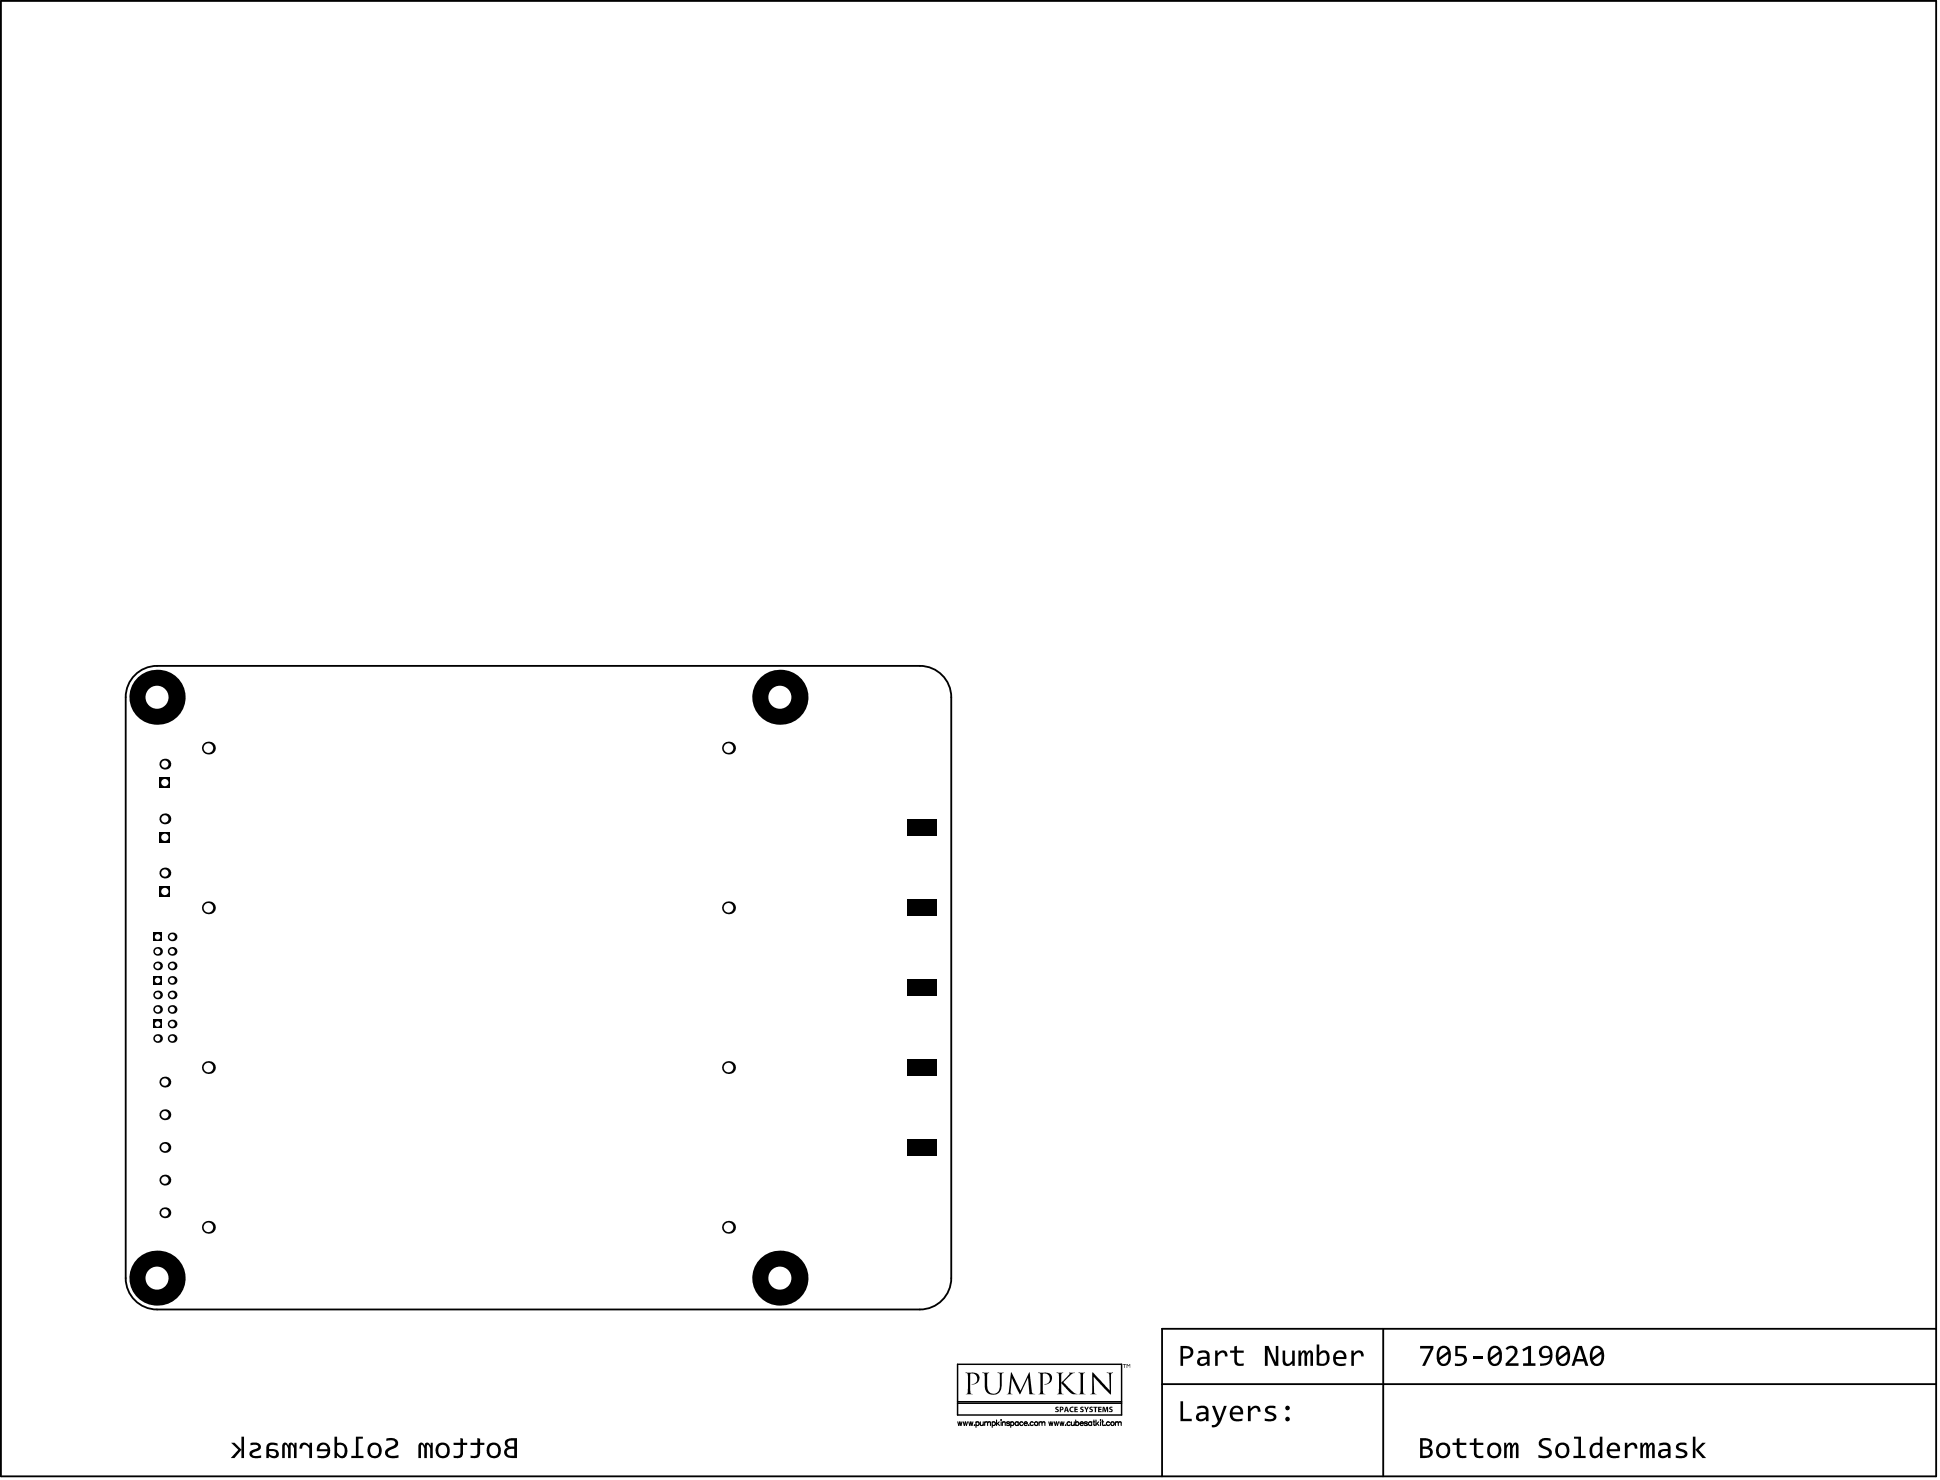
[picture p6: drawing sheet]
<svg xmlns="http://www.w3.org/2000/svg" width="889mm" height="678mm" viewBox="0 0 889 678" stroke-linecap="round" stroke-linejoin="round" font-family="sans-serif">
<g fill="#000">
<path d="M163 659h3h-2v8h3v1h-6v-1h2zM722 659h3v8h2v1h-6v-1h3v-8h-2zM106 661h2l3 4v-6h1v9h-1v-3l-4 3h-1l3-3zM115 661h3l1 1v2l-3 2a1 1 0 0 0 0 1 1 1 0 0 0 1 0h3v1h-4l-2-1v-1l2-1 2-1v-1l-1-1-2 1zM130 661h1l1 2 1-2h1l1 2v-2h1v7h-1v-4l-1-2-1 1v5h-1v-5a.7 .7 0 0 0-1-1 .7 .7 0 0 0 0 1v5h-2v-5zM138 662l2-1 2 2v-2h1v7h-1v-4l-2-2a1.3 1.3 0 0 0-1 1 1.3 1.3 0 0 0-1 1h-1zM177 659h4l2 2-1 2-3 2-1 1 1 1h4v1h-3h-2l-1-1v-2l4-3a1.7 1.7 0 0 0-1-2 1.7 1.7 0 0 0-2 0h-1zM192 661h1l2 2 1-2h1v2v-2h1v7h-1v-4l-1-2v1v5h-1l-1-5a.7 .7 0 0 0-1-1 .7 .7 0 0 0 0 1v5h-1v-5zM208 661h3v-2h1v2h2v1h-2v4a3 3 0 0 1-4 2v-1h2l1-1v-4h-3zM216 661h3v-2h1v2h2v1h-2v4a3 3 0 0 1-4 2v-1h2l1-1v-4h-3zM666 661h2v-2h1v2h3v1h-3v5h3v1h-2a2.2 2.2 0 0 1-2-2v-4h-2zM674 661h2v-2h1v2h3v1h-3v5h1h2v1h-2a2.2 2.2 0 0 1-2-2v-4h-2z"/>
<path d="M690 661l1 2v-2h1l1 2 1-2a1.4 1.4 0 0 1 2 1 1.4 1.4 0 0 1 0 1v5h-1v-5a.7 .7 0 0 0-1-1 .6 .6 0 0 0 0 1l-1 5h-1v-6l-1 2v4h-1zM706 660l2-1h3v1h-2a1.6 1.6 0 0 0-2 1 1.6 1.6 0 0 0 2 2l2 2v2l-2 1h-4v-1h4l1-1v-1l-4-2-1-2zM745 661h1v2l2-2h2l1 3h-2a1.6 1.6 0 0 0-1-2 1.6 1.6 0 0 0-2 2v4h-1zM752 661h1v2l1-2h1l1 2 1-2a1.4 1.4 0 0 1 1 1 1.4 1.4 0 0 1 1 1v5h-2v-5a.6 .6 0 0 0 0-1 .7 .7 0 0 0-1 1v5h-1l-1-6-1 2v4h-1zM769 662l1-1h3v2l-2-1-1 1v1l2 1 2 1-1 1-1 1h-4v-1h3a1.1 1.1 0 0 0 1-1 1.1 1.1 0 0 0-1-1l-3-1zM776 659h1v6l3-4h2l-3 4 3 3h-2l-3-3v3h-1z"/>
<path d="M123 662l-1 1v5h1v-1l2 1h2l1-2-1-1-4-1 1-1 1-1 2 1v-1l-3-1zM123 665h3v2h-2l-1-1z"/>
<path d="M146 662l-1 3h5a3 3 0 0 1-4 2v1h3l2-1v-1v-3l-1-1-2-1zM147 663l2-1 1 2h-4z"/>
<path d="M153 659v9h1v-1l2 1h2l1-2v-3l-2-1-2-1v-2zM155 663h2l1 2a1.8 1.8 0 0 1-1 2 1.8 1.8 0 0 1-2-1z"/>
<path d="M170 662l-2 2 1 3 3 1h2l1-3-1-3-2-1zM170 663l2-1 1 1 1 3-1 1h-2h-1v-3z"/>
<path d="M201 662l-1 2v3l3 1h2l1-2-1-4-2-1zM201 663l2-1 2 1v2l-1 2h-3v-3z"/>
<path d="M224 662l-1 2 1 3 2 1h2l2-3-1-3-2-1zM225 663l2-1 1 1v3l-1 1h-2v-1l-1-2z"/>
<path d="M232 660l-1 2 2 2-2 1v2l2 1h4v-9h-3zM233 661l3-1v3h-3v-1zM233 665l3-1v3h-2a1.6 1.6 0 0 1-1-1 1.6 1.6 0 0 1 0-1z"/>
<path d="M651 659h3a2.3 2.3 0 0 1 2 2 2.3 2.3 0 0 1-1 3l2 1-1 2-1 1h-4zM652 660v3h3v-1v-1zM652 664v3h2a1.6 1.6 0 0 0 2-1 1.8 1.8 0 0 0-3-2z"/>
<path d="M660 662l2-1 2 2 1 3-2 2h-2l-2-1-1-2zM660 663v1v2l1 1h2l1-1-1-2-1-2z"/>
<path d="M683 662l3-1 2 2v3l-2 2h-3l-1-1v-3zM684 663l-1 1v3h2h1l1-2v-2l-2-1z"/>
<path d="M714 662l3-1 2 1v3l-1 3h-2l-2-1-1-3zM715 663l-1 1 1 3h2l1-1v-3l-1-1z"/>
<path d="M730 662l1-1h2v-2h2v9h-2v-1l-2 1-2-1v-2zM731 663l-1 2a1.8 1.8 0 0 0 1 2 1.8 1.8 0 0 0 2-1v-3z"/>
<path d="M738 662l1-1h2l2 3v1h-5a3 3 0 0 0 4 2v1h-1h-3l-1-1v-2zM739 662l-1 2h4l-2-2z"/>
<path d="M761 662l3-1 1 1 1 6h-1v-1l-2 1-3-1v-1l1-1 4-1-1-1-2-1-1 1zM762 665l-1 2h1l3-1v-1z"/>
<circle cx="72" cy="476" r="2"/>
</g>
<circle cx="72" cy="476" r="1.3" fill="#fff"/>
<path d="M70 467h4v4h-4z" fill-rule="evenodd" fill="#000"/>
<circle cx="72" cy="469" r="1.3" fill="#fff"/>
<circle cx="72" cy="463" r="2" fill="#000"/>
<circle cx="72" cy="463" r="1.3" fill="#fff"/>
<circle cx="72" cy="456" r="2" fill="#000"/>
<circle cx="72" cy="456" r="1.3" fill="#fff"/>
<path d="M70 447h4v4h-4z" fill-rule="evenodd" fill="#000"/>
<circle cx="72" cy="449" r="1.3" fill="#fff"/>
<circle cx="72" cy="443" r="2" fill="#000"/>
<circle cx="72" cy="443" r="1.3" fill="#fff"/>
<circle cx="72" cy="436" r="2" fill="#000"/>
<circle cx="72" cy="436" r="1.3" fill="#fff"/>
<path d="M70 427h4v4h-4z" fill-rule="evenodd" fill="#000"/>
<circle cx="72" cy="429" r="1.3" fill="#fff"/>
<circle cx="79" cy="476" r="2" fill="#000"/>
<circle cx="79" cy="476" r="1.3" fill="#fff"/>
<circle cx="79" cy="469" r="2" fill="#000"/>
<circle cx="79" cy="469" r="1.3" fill="#fff"/>
<circle cx="79" cy="463" r="2" fill="#000"/>
<circle cx="79" cy="463" r="1.3" fill="#fff"/>
<circle cx="79" cy="456" r="2" fill="#000"/>
<circle cx="79" cy="456" r="1.3" fill="#fff"/>
<circle cx="79" cy="449" r="2" fill="#000"/>
<circle cx="79" cy="449" r="1.3" fill="#fff"/>
<circle cx="79" cy="443" r="2" fill="#000"/>
<circle cx="79" cy="443" r="1.3" fill="#fff"/>
<circle cx="79" cy="436" r="2" fill="#000"/>
<circle cx="79" cy="436" r="1.3" fill="#fff"/>
<circle cx="79" cy="429" r="2" fill="#000"/>
<circle cx="79" cy="429" r="1.3" fill="#fff"/>
<circle cx="76" cy="511" r="2.5" fill="#000"/>
<circle cx="76" cy="511" r="1.7" fill="#fff"/>
<circle cx="76" cy="375" r="2.5" fill="#000"/>
<circle cx="76" cy="375" r="1.7" fill="#fff"/>
<circle cx="96" cy="416" r="2.9" fill="#000"/>
<circle cx="96" cy="416" r="2.2" fill="#fff"/>
<circle cx="334" cy="416" r="2.9" fill="#000"/>
<circle cx="334" cy="416" r="2.2" fill="#fff"/>
<circle cx="76" cy="556" r="2.5" fill="#000"/>
<circle cx="76" cy="556" r="1.7" fill="#fff"/>
<circle cx="76" cy="541" r="2.5" fill="#000"/>
<circle cx="76" cy="541" r="1.7" fill="#fff"/>
<circle cx="76" cy="526" r="2.5" fill="#000"/>
<circle cx="76" cy="526" r="1.7" fill="#fff"/>
<circle cx="76" cy="496" r="2.5" fill="#000"/>
<circle cx="76" cy="496" r="1.7" fill="#fff"/>
<path d="M73 406h5v5h-5z" fill-rule="evenodd" fill="#000"/>
<circle cx="76" cy="409" r="1.7" fill="#fff"/>
<circle cx="76" cy="400" r="2.5" fill="#000"/>
<circle cx="76" cy="400" r="1.7" fill="#fff"/>
<path d="M73 381h5v5h-5z" fill-rule="evenodd" fill="#000"/>
<circle cx="76" cy="384" r="1.7" fill="#fff"/>
<path d="M73 356h5v5h-5z" fill-rule="evenodd" fill="#000"/>
<circle cx="76" cy="359" r="1.7" fill="#fff"/>
<circle cx="96" cy="516" r="1.7" fill="#000"/>
<circle cx="96" cy="516" r="4" fill="#fff"/>
<circle cx="96" cy="489" r="2.9" fill="#000"/>
<circle cx="96" cy="489" r="2.2" fill="#fff"/>
<circle cx="96" cy="443" r="1.7" fill="#000"/>
<circle cx="96" cy="443" r="4" fill="#fff"/>
<circle cx="96" cy="370" r="1.7" fill="#000"/>
<circle cx="96" cy="370" r="4" fill="#fff"/>
<circle cx="96" cy="343" r="2.9" fill="#000"/>
<circle cx="96" cy="343" r="2.2" fill="#fff"/>
<circle cx="123" cy="389" r="1.7" fill="#000"/>
<circle cx="123" cy="389" r="6" fill="#fff"/>
<circle cx="334" cy="489" r="2.9" fill="#000"/>
<circle cx="334" cy="489" r="2.2" fill="#fff"/>
<circle cx="334" cy="463" r="1.7" fill="#000"/>
<circle cx="334" cy="463" r="4" fill="#fff"/>
<circle cx="334" cy="389" r="1.7" fill="#000"/>
<circle cx="334" cy="389" r="4" fill="#fff"/>
<circle cx="334" cy="343" r="2.9" fill="#000"/>
<circle cx="334" cy="343" r="2.2" fill="#fff"/>
<circle cx="72" cy="586" r="13" fill="#000"/>
<circle cx="72" cy="586" r="5" fill="#fff"/>
<circle cx="76" cy="350" r="2.5" fill="#000"/>
<circle cx="76" cy="350" r="1.7" fill="#fff"/>
<circle cx="72" cy="320" r="13" fill="#000"/>
<circle cx="72" cy="320" r="5" fill="#fff"/>
<circle cx="96" cy="563" r="2.9" fill="#000"/>
<circle cx="96" cy="563" r="2.2" fill="#fff"/>
<circle cx="123" cy="463" r="1.7" fill="#000"/>
<circle cx="123" cy="463" r="6" fill="#fff"/>
<circle cx="123" cy="536" r="1.7" fill="#000"/>
<circle cx="123" cy="536" r="6" fill="#fff"/>
<circle cx="123" cy="316" r="1.7" fill="#000"/>
<circle cx="123" cy="316" r="6" fill="#fff"/>
<circle cx="334" cy="563" r="2.9" fill="#000"/>
<circle cx="334" cy="563" r="2.2" fill="#fff"/>
<circle cx="334" cy="536" r="1.7" fill="#000"/>
<circle cx="334" cy="536" r="4" fill="#fff"/>
<circle cx="306" cy="443" r="1.7" fill="#000"/>
<circle cx="306" cy="443" r="6" fill="#fff"/>
<circle cx="307" cy="370" r="1.7" fill="#000"/>
<circle cx="307" cy="370" r="6" fill="#fff"/>
<circle cx="306" cy="589" r="1.7" fill="#000"/>
<circle cx="306" cy="589" r="6" fill="#fff"/>
<circle cx="307" cy="516" r="1.7" fill="#000"/>
<circle cx="307" cy="516" r="6" fill="#fff"/>
<circle cx="358" cy="586" r="13" fill="#000"/>
<circle cx="358" cy="586" r="5" fill="#fff"/>
<circle cx="358" cy="320" r="13" fill="#000"/>
<circle cx="358" cy="320" r="5" fill="#fff"/>
<g fill="#000">
<path d="M416 376h13v7h-13z" fill-rule="evenodd"/>
<path d="M416 412h13v8h-13z" fill-rule="evenodd"/>
<path d="M416 449h13v8h-13z" fill-rule="evenodd"/>
<path d="M416 486h13v7h-13z" fill-rule="evenodd"/>
<path d="M416 522h13v8h-13z" fill-rule="evenodd"/>
</g>
<path d="M0 0h888v677h-888zM62 309l5-3 5-1h350a14 14 0 0 1 14 15v266a14 14 0 0 1-14 14h-350a14 14 0 0 1-14-14v-266a14 14 0 0 1 4-11zM634 609v68M888 609h-355v68M533 634h355" fill="none" stroke="#000" stroke-width=".84"/>
<path d="M439 625h75v24h-75zM439 643h75" fill="none" stroke="#000" stroke-width=".67"/>
<g fill="#000">
<path d="M557 619h1v1l2-1h1l1 1 1 1v1h-1l-1-2-2 1-1 1v4h-1zM619 619h2v1l1-1h1l2 1v1v1h-1v-2h-1l-2 1v1v4h-2zM651 617h6v1l-4 8h-1l4-8h-5zM443 629h4l2 1v2v1l-2 1-2 1 1-1a2.5 2.5 0 0 0 2-1 2.5 2.5 0 0 0-1-3h-2v8l1 1h-3l1-1v-7v-1zM450 629h3v1v7l1 1 1 1 2-1 1-2v-6l-1-1h3l-1 1v6l-1 3h-3l-3-1-1-2v-6zM464 629l4 8 4-8 1 9 2 1h-3l-1-7-3 7-4-7-1 7h1h-3l1-1zM476 629h5l1 1v3l-2 1-1 1v-1a2.4 2.4 0 0 0 2-2 2.4 2.4 0 0 0-2-2h-1v8l1 1h-3l1-1v-8zM484 629h3v1v4l3-4v-1h3l-2 1-3 3a2 2 0 0 0 1 3l3 2 2 1h-3l-4-5v4l1 1h-4l1-1v-7v-1zM494 629h3l-1 1v8l1 1h1h-4l1-1v-8zM501 629l8 8-1-7-1-1h3l-1 1v9l-8-8 1 7 1 1h-3l1-1zM515 625h1v2l-1-2zM516 625l1 1 1-1v2v-1h-1l-1 1z"/>
<path d="M564 619h2v-2h1v2h3v1h-3v5h2h1v1h-2a2.2 2.2 0 0 1-2-2v-4h-2zM580 617h2l3 7v-7h1v9h-2l-3-7v7h-1zM588 619h1v5a1.6 1.6 0 0 0 2 1 1.6 1.6 0 0 0 1-1v-5h2v7h-2v-1l-2 1a2.1 2.1 0 0 1-2-2zM595 619h1v1l2-1a1.3 1.3 0 0 1 1 1l1-1a1.4 1.4 0 0 1 2 0 1.4 1.4 0 0 1 0 2v5h-1l-1-6-1 2v4h-1v-6l-1 2v4h-2zM667 617h5v1h-4v3h3l2 2-1 2-1 1h-4v-1h3l1-1a1.8 1.8 0 0 0 0-2 1.8 1.8 0 0 0-2 0h-2zM675 622h5v1h-5zM691 618l3-1 1 1 1 3-4 4h4v1h-6v-1l4-5v-1l-1-1h-1l-1 1-1-1zM698 618l4-1v8h2v1h-6v-1h3v-7l-3 1zM484 645h1h-1l1 1v1h-1h1l-1-1zM491 645h1l-1 1v1h1h-2zM493 645h1h-1v1h1l-1 1h1h-1zM495 645h2h-1l1 1-1 1h-1h1l-1-1z"/>
<path d="M497 645h1v1l1-1-1 2zM500 645h1h-1l1 1v1h-2h1l-1-1zM501 645h2h-1v2v-2zM503 645h2h-1v1h1l-1 1h1h-2zM506 645l1 2v-2h1v2l-1-2v2l-1-2v2h-1zM509 645h1h-1l1 1v1h-2h2l-2-1zM541 642h1v8h4v1h-5zM556 644h1l2 6 2-6h1l-3 9-1 1h-2v-1h1l1-2zM572 644h1v2l2-2 2 1 1 2h-1a1.5 1.5 0 0 0-2-2 1.5 1.5 0 0 0-1 2l-1 4h-1zM580 645l2-1 3 1v1l-3-1-1 1v1l3 1 1 1v1l-1 1h-4v-1l2 1a1.4 1.4 0 0 0 2-2 1.1 1.1 0 0 0-2-1l-2-1z"/>
<path d="M541 617h4l2 2-1 3-4 1v3h-1zM542 618v4h2a1.9 1.9 0 0 0 2-2 1.9 1.9 0 0 0-2-2z"/>
<path d="M549 619h4l1 1 1 6h-2v-1l-2 1-2-1v-1l1-2h3v-2h-2h-2zM550 623v1l1 1 2-1v-1z"/>
<path d="M604 616h1v4l1-1h2l1 2v3l-2 2h-3zM606 620l-1 2v3h2l1-1v-3l-1-1z"/>
<path d="M612 619h2h2l1 1v2v1h-5a3 3 0 0 0 5 2v1h-2h-2l-1-1-1-3zM613 620l-1 2h4v-2z"/>
<path d="M660 618l2-1 3 2v4l-2 3h-3l-1-2v-4zM660 623l1 2h2l1-1v-3zM661 618l-1 2v2l4-3-1-1z"/>
<path d="M684 617h3l1 2v5v1l-2 1h-2l-2-2v-4zM683 623l2 2h1l1-2v-2zM684 618l-1 4 4-3-1-1z"/>
<path d="M706 618l2-1h1l2 1 1 1-1 4-1 2-1 1h-3v-1l3-1 1-2-2 1-2-1v-3zM707 620a2 2 0 0 0 4 0 2 2 0 0 0-4 0z"/>
<path d="M715 617h2l2 2 1 4-1 2-1 1h-3l-1-2-1-4zM715 623l1 2h1l1-1 1-3zM715 618l-1 4 4-3-1-1z"/>
<path d="M723 617h2l3 9h-1l-1-2h-4v2h-2zM724 618l-1 5h3z"/>
<path d="M730 617h3l2 3v4l-1 1-1 1h-2l-2-2v-4zM730 623l1 2h2l1-2v-2zM731 618l-1 4 4-3-2-1z"/>
<path d="M486 645v1h1v-1zM486 645h1h1l-1 1h-1v1z"/>
<path d="M489 645v1zM489 645l1 2h-1h-1z"/>
<path d="M549 645l3-1 2 1v6h-1l-2 1-2-1-1-2 1-1 4-1-1-1-1-1-2 1zM550 649v1v1l3-2v-1z"/>
<path d="M565 645l1-1 2 1h1l1 2v1h-5a3 3 0 0 0 5 2l-1 1-1 1-4-1v-3zM566 646l-1 1h4l-1-1-1-1z"/>
<path d="M589 645a1.1 1.1 0 0 1 2 0 1.1 1.1 0 0 1-2 0zM589 650a1.1 1.1 0 0 1 2 0 1.1 1.1 0 0 1-2 0z"/>
</g>
<g fill="none" stroke="#000" stroke-width=".51">
<path d="M439 652l1 1v-1l1 1v-1M442 652v1l1-1v1l1-1M444 652l1 1v-1l1 1v-1M447 653h.1M447 652a1 1 0 0 1 2 0 .8 .8 0 0 1 0 1 1 1 0 0 1-2 0M447 652v2M449 652l1 1h1M451 652v1M451 652h1h1M453 652h1v1M453 652v1M455 652a.8 .8 0 0 1 1 0 .8 .8 0 0 1 0 1 .8 .8 0 0 1-1 0"/>
<path d="M455 652v2M457 651v2M457 652l1 1M458 652l-1 1M459 651h.1M459 652v1M460 652h1v1M460 652v1M461 653h2M463 652h-2l2 1M463 653h.1M463 652a1 1 0 0 1 2 0 .8 .8 0 0 1 0 1 1 1 0 0 1-2 0"/>
<path d="M463 652v2M467 652a.8 .8 0 0 0-1 0 .8 .8 0 0 0 0 1 .8 .8 0 0 0 1 0M467 652v1M469 652a.8 .8 0 0 0-1 0 .8 .8 0 0 0 0 1 .8 .8 0 0 0 1 0M469 652l1 1h1M470 652h1h-2zM472 653h.1M474 652a.8 .8 0 0 0-1 0 .8 .8 0 0 0 0 1 .8 .8 0 0 0 1 0M476 652h1h1M476 652v1M478 652h1v1M478 652v1"/>
<path d="M481 652v1l1-1v1l1-1M483 652l1 1v-1l1 1v-1M486 652v1l1-1v1l1-1M488 653h.1M491 652a1 1 0 0 0-2 0 .8 .8 0 0 0 0 1 1 1 0 0 0 2 0M491 652v1h1M492 652v1M493 652a.8 .8 0 0 1 1 0 .8 .8 0 0 1 0 1 .8 .8 0 0 1-1 0M493 651v2M495 652l1 1h1M495 652h1h1zM497 653h1"/>
<path d="M498 652h-1l1 1M498 653h.1M500 652a.8 .8 0 0 0-1 0 .8 .8 0 0 0 0 1 .8 .8 0 0 0 1 0M500 652v1M501 652h1M501 651v2h1M502 651v2M503 652l1 1M504 652l-2 1M505 651h.1M505 652v1M505 652h1"/>
<path d="M505 651v2h1M507 653h.1M509 652a1 1 0 0 0-2 0 .8 .8 0 0 0 0 1 1 1 0 0 0 2 0M511 652h1h1M511 652v1M513 652h1v1M513 652v1"/>
<circle cx="475" cy="653" r=".8"/>
<circle cx="510" cy="653" r=".8"/>
</g>
</svg>
